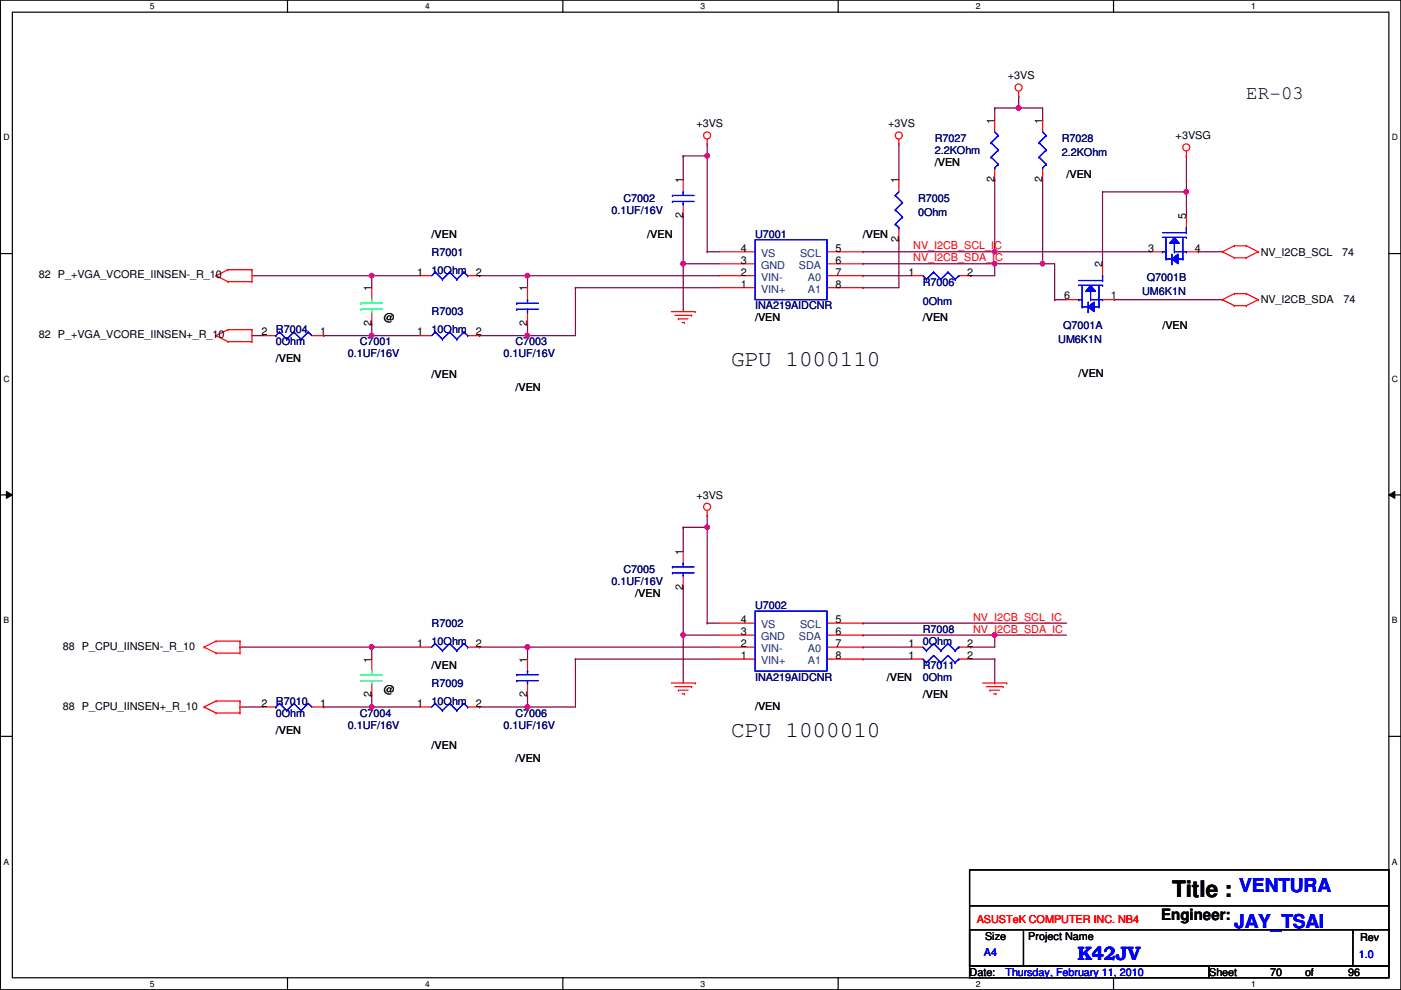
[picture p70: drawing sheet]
<svg xmlns="http://www.w3.org/2000/svg" width="297mm" height="210mm" viewBox="0 0 297 210" stroke-linecap="round" stroke-linejoin="round" font-family="sans-serif">
<defs><g id="words">
<g font-size="4.8">
<text x="155" y="77.6">GPU 1000110</text>
<text x="155" y="156.3">CPU 1000010</text>
<text x="248.5" y="190.2">Title :</text>
</g>
<text font-size="4.1" x="264.2" y="21.1">ER-03</text>
<g font-size="4.1" fill="#00f">
<text x="262.7" y="189.2">VENTURA</text>
<text x="261.7" y="196.8">JAY_TSAI</text>
<text x="228.4" y="203.5">K42JV</text>
</g>
<text font-size="3.3" x="246.2" y="195.2">Engineer:</text>
<g font-size="2.3">
<text x="213.7" y="16.8">+3VS</text>
<text x="147.7" y="27">+3VS</text>
<text x="188.3" y="27">+3VS</text>
<text x="210.9" y="26.2" transform="rotate(-90 210.9 26.2)">1</text>
<text x="221" y="26.2" transform="rotate(-90 221 26.2)">1</text>
<text x="249.3" y="29.5">+3VSG</text>
<text x="198.2" y="35.1">/VEN</text>
<text x="144.8" y="38.9" transform="rotate(-90 144.8 38.9)">1</text>
<text x="190.5" y="38.9" transform="rotate(-90 190.5 38.9)">1</text>
<text x="210.9" y="38.7" transform="rotate(-90 210.9 38.7)">2</text>
<text x="221" y="38.7" transform="rotate(-90 221 38.7)">2</text>
<text x="226.1" y="37.7">/VEN</text>
<text x="144.8" y="46.3" transform="rotate(-90 144.8 46.3)">2</text>
<text x="251.5" y="46.5" transform="rotate(-90 251.5 46.5)">5</text>
<text x="91.5" y="50.4">/VEN</text>
<text x="137.2" y="50.4">/VEN</text>
<text x="157.1" y="53.3">4</text>
<text x="177.1" y="53.3">5</text>
<text x="183" y="50.4">/VEN</text>
<text x="190.5" y="51.4" transform="rotate(-90 190.5 51.4)">2</text>
<text x="243.4" y="53.3">3</text>
<text x="253.3" y="53.3">4</text>
<text x="8.2" y="59">82 P_+VGA_VCORE_IINSEN-_R_10</text>
<text x="88.5" y="58.4">1</text>
<text x="100.9" y="58.4">2</text>
<text x="157.1" y="58.4">2</text>
<text x="157.1" y="55.9">3</text>
<text x="177.1" y="55.9">6</text>
<text x="177.1" y="58.4">7</text>
<text x="192.6" y="58.4">1</text>
<text x="205.1" y="58.4">2</text>
<text x="233.7" y="56.7" transform="rotate(-90 233.7 56.7)">2</text>
<text x="267.3" y="54.2">NV_I2CB_SCL</text>
<text x="284.6" y="54.2">74</text>
<text x="78.8" y="61.8" transform="rotate(-90 78.8 61.8)">1</text>
<text x="111.8" y="61.8" transform="rotate(-90 111.8 61.8)">1</text>
<text x="157.1" y="61">1</text>
<text x="177.1" y="61">8</text>
<text x="225.6" y="63.5">6</text>
<text x="235.5" y="63.5">1</text>
<text x="267.3" y="64.3">NV_I2CB_SDA</text>
<text x="284.8" y="64.3">74</text>
<text x="8.2" y="71.7">82 P_+VGA_VCORE_IINSEN+_R_10</text>
<text x="55.5" y="71.1">2</text>
<text x="67.9" y="71.1">1</text>
<text x="78.8" y="69.1" transform="rotate(-90 78.8 69.1)">2</text>
<text x="81.4" y="68.2">@</text>
<text x="88.5" y="71.1">1</text>
<text x="100.9" y="71.1">2</text>
<text x="111.8" y="69.1" transform="rotate(-90 111.8 69.1)">2</text>
<text x="160.1" y="68.2">/VEN</text>
<text x="195.7" y="68.2">/VEN</text>
<text x="246.5" y="69.7">/VEN</text>
<text x="58.5" y="76.8">/VEN</text>
<text x="91.5" y="80.1">/VEN</text>
<text x="109.3" y="82.9">/VEN</text>
<text x="228.7" y="79.8">/VEN</text>
<text x="147.7" y="105.7">+3VS</text>
<text x="144.8" y="117.6" transform="rotate(-90 144.8 117.6)">1</text>
<text x="144.8" y="125" transform="rotate(-90 144.8 125)">2</text>
<text x="134.7" y="126.6">/VEN</text>
<text x="13.3" y="137.8">88 P_CPU_IINSEN-_R_10</text>
<text x="88.5" y="137.2">1</text>
<text x="100.9" y="137.2">2</text>
<text x="157.1" y="137.2">2</text>
<text x="157.1" y="134.6">3</text>
<text x="157.1" y="132.1">4</text>
<text x="177.1" y="132.1">5</text>
<text x="177.1" y="134.6">6</text>
<text x="177.1" y="137.2">7</text>
<text x="192.6" y="137.2">1</text>
<text x="205.1" y="137.2">2</text>
<text x="78.8" y="140.5" transform="rotate(-90 78.8 140.5)">1</text>
<text x="91.5" y="141.8">/VEN</text>
<text x="111.8" y="140.5" transform="rotate(-90 111.8 140.5)">1</text>
<text x="157.1" y="139.7">1</text>
<text x="177.1" y="139.7">8</text>
<text x="192.6" y="139.7">1</text>
<text x="205.1" y="139.7">2</text>
<text x="55.5" y="149.9">2</text>
<text x="67.9" y="149.9">1</text>
<text x="78.8" y="147.9" transform="rotate(-90 78.8 147.9)">2</text>
<text x="81.4" y="146.9">@</text>
<text x="88.5" y="149.9">1</text>
<text x="100.9" y="149.9">2</text>
<text x="111.8" y="147.9" transform="rotate(-90 111.8 147.9)">2</text>
<text x="188" y="144.4">/VEN</text>
<text x="195.7" y="147.9">/VEN</text>
<text x="13.3" y="150.5">88 P_CPU_IINSEN+_R_10</text>
<text x="58.5" y="155.5">/VEN</text>
<text x="160.1" y="150.5">/VEN</text>
<text x="91.5" y="158.8">/VEN</text>
<text x="109.3" y="161.6">/VEN</text>
<text x="208.9" y="199.2">Size</text>
<text x="218" y="199.2">Project Name</text>
<text x="288.4" y="199.5">Rev</text>
<text x="205.6" y="206.8">Date:</text>
<text x="256.4" y="206.8">Sheet</text>
<text x="269.3" y="206.8">70</text>
<text x="276.7" y="206.8">of</text>
<text x="285.8" y="206.8">96</text>
</g>
<g font-size="2.3" fill="#000080">
<text x="198.2" y="30.1">R7027</text>
<text x="198.2" y="32.6">2.2KOhm</text>
<text x="225.1" y="30.1">R7028</text>
<text x="225.1" y="33.1">2.2KOhm</text>
<text x="129.6" y="45.3">0.1UF/16V</text>
<text x="132.2" y="42.8">C7002</text>
<text x="194.6" y="42.8">R7005</text>
<text x="194.6" y="45.8">0Ohm</text>
<text x="160.1" y="50.4">U7001</text>
<text x="91.5" y="54.2">R7001</text>
<text x="91.5" y="58">10Ohm</text>
<text x="243.2" y="59.5">Q7001B</text>
<text x="160.1" y="65.6">INA219AIDCNR</text>
<text x="195.7" y="60.5">R7006</text>
<text x="195.7" y="64.6">0Ohm</text>
<text x="242.1" y="62.6">UM6K1N</text>
<text x="58.5" y="70.7">R7004</text>
<text x="91.5" y="66.9">R7003</text>
<text x="91.5" y="70.7">10Ohm</text>
<text x="225.4" y="69.7">Q7001A</text>
<text x="58.5" y="73.2">0Ohm</text>
<text x="73.7" y="75.8">0.1UF/16V</text>
<text x="76.3" y="73.2">C7001</text>
<text x="106.8" y="75.8">0.1UF/16V</text>
<text x="109.3" y="73.2">C7003</text>
<text x="224.4" y="72.7">UM6K1N</text>
<text x="129.6" y="124">0.1UF/16V</text>
<text x="132.2" y="121.5">C7005</text>
<text x="160.1" y="129.1">U7002</text>
<text x="91.5" y="132.9">R7002</text>
<text x="91.5" y="136.7">10Ohm</text>
<text x="195.7" y="134.2">R7008</text>
<text x="195.7" y="136.7">0Ohm</text>
<text x="195.7" y="141.8">R7011</text>
<text x="58.5" y="149.4">R7010</text>
<text x="91.5" y="145.6">R7009</text>
<text x="91.5" y="149.4">10Ohm</text>
<text x="160.1" y="144.4">INA219AIDCNR</text>
<text x="195.7" y="144.4">0Ohm</text>
<text x="58.5" y="152">0Ohm</text>
<text x="73.7" y="154.5">0.1UF/16V</text>
<text x="76.3" y="152">C7004</text>
<text x="106.8" y="154.5">0.1UF/16V</text>
<text x="109.3" y="152">C7006</text>
</g>
<g font-size="2.3" fill="#f00">
<text x="193.6" y="52.9">NV_I2CB_SCL_IC</text>
<text x="193.6" y="55.4">NV_I2CB_SDA_IC</text>
<text x="206.3" y="131.6">NV_I2CB_SCL_IC</text>
<text x="206.3" y="134.2">NV_I2CB_SDA_IC</text>
<text x="207.1" y="195.7">ASUSTeK COMPUTER INC. NB4</text>
</g>
<g font-size="2.3" fill="#004080">
<text x="161.4" y="59.5">VIN-</text>
<text x="161.4" y="57">GND</text>
<text x="161.4" y="54.4">VS</text>
<text x="169.4" y="57">SDA</text>
<text x="169.6" y="54.4">SCL</text>
<text x="171.3" y="59.5">A0</text>
<text x="161.4" y="62.1">VIN+</text>
<text x="171.3" y="62.1">A1</text>
<text x="161.4" y="135.7">GND</text>
<text x="161.4" y="133.2">VS</text>
<text x="169.4" y="135.7">SDA</text>
<text x="169.6" y="133.2">SCL</text>
<text x="161.4" y="140.8">VIN+</text>
<text x="161.4" y="138.3">VIN-</text>
<text x="171.3" y="138.3">A0</text>
<text x="171.3" y="140.8">A1</text>
</g>
<g font-size="2.3" fill="#00f">
<text x="208.6" y="202.8">A4</text>
<text x="288.1" y="203">1.0</text>
<text x="213.2" y="206.8">Thursday, February 11, 2010</text>
</g>
<g font-size="1.8">
<text x="31.8" y="1.9">5</text>
<text x="90.1" y="1.9">4</text>
<text x="148.5" y="1.9">3</text>
<text x="206.9" y="1.9">2</text>
<text x="265.3" y="1.9">1</text>
<text x=".7" y="29.8">D</text>
<text x="295.1" y="29.8">D</text>
<text x=".7" y="80.9">C</text>
<text x="295.1" y="80.9">C</text>
<text x=".7" y="132.1">B</text>
<text x="295.1" y="132.1">B</text>
<text x=".7" y="183.3">A</text>
<text x="295.1" y="183.3">A</text>
<text x="31.8" y="209.2">5</text>
<text x="90.1" y="209.2">4</text>
<text x="148.5" y="209.2">3</text>
<text x="206.9" y="209.2">2</text>
<text x="265.3" y="209.2">1</text>
</g>
</g></defs>
<path d="M.1 0h296.9v209.8h-296.9zM2.6 2.6h291.9v204.7h-291.9z" fill="none" stroke="#000" stroke-width=".25"/>
<g fill="#fff">
<path d="M31.8 .3h1v2h-1z"/>
<path d="M31.8 207.6h1v1.9h-1z"/>
</g>
<path d="M61 0v2.6M61 207.3v2.5" fill="none" stroke="#000" stroke-width=".25"/>
<g fill="#fff">
<path d="M90.1 .3h1v2h-1z"/>
<path d="M90.1 207.6h1v1.9h-1z"/>
</g>
<path d="M119.3 0v2.6M119.3 207.3v2.5" fill="none" stroke="#000" stroke-width=".25"/>
<g fill="#fff">
<path d="M148.5 .3h1v2h-1z"/>
<path d="M148.5 207.6h1v1.9h-1z"/>
</g>
<path d="M177.7 0v2.6M177.7 207.3v2.5" fill="none" stroke="#000" stroke-width=".25"/>
<g fill="#fff">
<path d="M206.9 .3h1v2h-1z"/>
<path d="M206.9 207.6h1v1.9h-1z"/>
</g>
<path d="M236.1 0v2.6M236.1 207.3v2.5" fill="none" stroke="#000" stroke-width=".25"/>
<g fill="#fff">
<path d="M265.3 .3h.9v2h-.9z"/>
<path d="M265.3 207.6h.9v1.9h-.9z"/>
<path d="M.7 28.2h1.3v1.9h-1.3z"/>
<path d="M295.1 28.2h1.3v1.9h-1.3z"/>
<path d="M.7 79.3h1.3v2h-1.3z"/>
<path d="M295.1 79.3h1.3v2h-1.3z"/>
</g>
<path d="M.1 53.8h2.5M294.5 53.8h2.5" fill="none" stroke="#000" stroke-width=".25"/>
<g fill="#fff">
<path d="M.7 130.5h1.2v2h-1.2z"/>
<path d="M295.1 130.5h1.2v2h-1.2z"/>
</g>
<path d="M.1 104.9h2.5M294.5 104.9h2.5" fill="none" stroke="#000" stroke-width=".25"/>
<path d="M1.4 104.2l1.2 .7-1.2 .8zM294.5 104.9l1.2-.7v1.5z" fill="#000"/>
<path d="M1.4 104.2l1.2 .7-1.2 .8zM294.5 104.9l1.2-.7v1.5z" fill="none" stroke="#000" stroke-width=".21"/>
<g fill="#fff">
<path d="M.7 181.7h1.2v2h-1.2z"/>
<path d="M295.1 181.7h1.2v2h-1.2z"/>
</g>
<path d="M.1 156.1h2.5M294.5 156.1h2.5" fill="none" stroke="#000" stroke-width=".25"/>
<path d="M149.9 33.1h.1M149.9 33.1v20.3" fill="none" stroke="#800040" stroke-width=".25"/>
<circle cx="149.9" cy="33" r=".49" fill="#f0f"/>
<circle cx="149.9" cy="33" r=".49" fill="none" stroke="#f0f" stroke-width=".25"/>
<path d="M144.9 33.1h.1M144.9 33.1v5M144.9 55.9h.1M144.9 55.9v10.2M149.9 53.4h.1M149.9 53.4h2.6" fill="none" stroke="#800040" stroke-width=".25"/>
<circle cx="144.8" cy="55.9" r=".49" fill="#f0f"/>
<circle cx="144.8" cy="55.9" r=".49" fill="none" stroke="#f0f" stroke-width=".25"/>
<g fill="none" stroke="#800040" stroke-width=".25">
<path d="M144.9 33.1h.1M149.9 30.5h.1M149.9 30.5v2.6h-5M78.8 58.5h.1M78.8 58.5h10.2M78.8 58.5v2.5M101.7 58.5h.1M101.7 58.5h10.1M111.8 58.5h.1M111.8 58.5v2.5M144.9 55.9h.1M144.9 45.8h.1"/>
<path d="M144.9 55.9h7.6M144.9 45.8v10.1M78.8 68.6h.1M78.8 71.2h.1M78.8 68.6v2.6M78.8 71.2h10.2"/>
</g>
<circle cx="78.8" cy="71.1" r=".49" fill="#f0f"/>
<circle cx="78.8" cy="71.1" r=".49" fill="none" stroke="#f0f" stroke-width=".25"/>
<path d="M111.8 58.5h.1M111.8 58.5h40.7M101.7 71.2h.1M111.8 68.6h.1M111.8 68.6v2.6h-10.1" fill="none" stroke="#800040" stroke-width=".25"/>
<circle cx="111.8" cy="58.4" r=".49" fill="#f0f"/>
<circle cx="111.8" cy="58.4" r=".49" fill="none" stroke="#f0f" stroke-width=".25"/>
<path d="M111.8 71.2h.1M122 61h.1M122 61h30.5M122 61v10.2h-10.2" fill="none" stroke="#800040" stroke-width=".25"/>
<circle cx="111.8" cy="71.1" r=".49" fill="#f0f"/>
<circle cx="111.8" cy="71.1" r=".49" fill="none" stroke="#f0f" stroke-width=".25"/>
<path d="M210.9 53.4h.1M210.9 53.4h33" fill="none" stroke="#800040" stroke-width=".25"/>
<circle cx="210.9" cy="53.4" r=".49" fill="#f0f"/>
<circle cx="210.9" cy="53.4" r=".49" fill="none" stroke="#f0f" stroke-width=".25"/>
<g fill="none" stroke="#800040" stroke-width=".25">
<path d="M190.6 30.5h.1M190.6 30.5v7.6M183 58.5h.1M183 55.9h.1M183 55.9h27.9M183 58.5h10.1M190.6 50.8h.1M190.6 50.8v10.2h-7.6M205.8 58.5h.1M210.9 55.9h.1M210.9 55.9v2.6h-5.1M221.1 55.9h.1"/>
<path d="M221.1 55.9h2.5M68.7 71.2h.1M68.7 71.2h10.1M183 61h.1M149.9 111.8h.1M149.9 111.8v20.3M183 137.2h.1M183 137.2h10.1M101.7 149.9h.1M111.8 147.4h.1M111.8 147.4v2.5h-10.1"/>
</g>
<circle cx="149.9" cy="111.8" r=".49" fill="#f0f"/>
<circle cx="149.9" cy="111.8" r=".49" fill="none" stroke="#f0f" stroke-width=".25"/>
<path d="M111.8 137.2h.1M111.8 137.2h40.7M149.9 132.1h.1M149.9 132.1h2.6M205.8 137.2h.1M210.9 134.7h.1M210.9 134.7v2.5h-5.1" fill="none" stroke="#800040" stroke-width=".25"/>
<circle cx="111.8" cy="137.2" r=".49" fill="#f0f"/>
<circle cx="111.8" cy="137.2" r=".49" fill="none" stroke="#f0f" stroke-width=".25"/>
<g fill="none" stroke="#800040" stroke-width=".25">
<path d="M144.9 111.8h.1M144.9 111.8v5.1M149.9 109.3h.1M149.9 109.3v2.5h-5M78.8 137.2h.1M78.8 137.2h10.2M78.8 137.2v2.5M101.7 137.2h.1M101.7 137.2h10.1M111.8 137.2h.1M111.8 137.2v2.5M122 139.7h.1"/>
<path d="M122 139.7h30.5M144.9 134.7h.1M144.9 134.7v10.1M183 132.1h.1M183 132.1h43.1"/>
</g>
<circle cx="144.8" cy="134.6" r=".49" fill="#f0f"/>
<circle cx="144.8" cy="134.6" r=".49" fill="none" stroke="#f0f" stroke-width=".25"/>
<path d="M122 139.7h.1M122 139.7v10.2h-10.2M183 139.7h.1M183 139.7h10.1M111.8 149.9h.1" fill="none" stroke="#800040" stroke-width=".25"/>
<circle cx="111.8" cy="149.9" r=".49" fill="#f0f"/>
<circle cx="111.8" cy="149.9" r=".49" fill="none" stroke="#f0f" stroke-width=".25"/>
<path d="M78.8 147.4h.1M78.8 149.9h.1M78.8 147.4v2.5M78.8 149.9h10.2" fill="none" stroke="#800040" stroke-width=".25"/>
<circle cx="78.8" cy="149.9" r=".49" fill="#f0f"/>
<circle cx="78.8" cy="149.9" r=".49" fill="none" stroke="#f0f" stroke-width=".25"/>
<path d="M210.9 134.7h.1M210.9 134.7h15.2" fill="none" stroke="#800040" stroke-width=".25"/>
<circle cx="210.9" cy="134.6" r=".49" fill="#f0f"/>
<circle cx="210.9" cy="134.6" r=".49" fill="none" stroke="#f0f" stroke-width=".25"/>
<g fill="none" stroke="#800040" stroke-width=".25">
<path d="M251.5 33.1h.1M251.5 33.1v7.6h-17.7M223.6 55.9v7.6M233.8 40.7h.1M254.1 53.4h.1M254.1 53.4h5.1M223.6 63.5h.1M223.6 63.5h2.5M236.3 63.5h.1M236.3 63.5h22.9M144.9 134.7h.1M144.9 124.5h.1"/>
<path d="M144.9 134.7h7.6M144.9 124.5v10.2M183 134.7h.1M183 134.7h27.9M205.8 139.7h5.1M210.9 139.7h.1M210.9 139.7v5.1M68.7 149.9h.1M68.7 149.9h10.1M210.9 144.8h.1"/>
</g>
<circle cx="251.5" cy="40.7" r=".49" fill="#f0f"/>
<circle cx="251.5" cy="40.7" r=".49" fill="none" stroke="#f0f" stroke-width=".25"/>
<path d="M53.4 58.5h.1M53.4 58.5h25.4M233.8 40.7h.1M233.8 40.7v15.2M251.5 40.7h.1M251.5 40.7v5.1M53.4 71.2h.1M53.4 71.2h2.6" fill="none" stroke="#800040" stroke-width=".25"/>
<circle cx="78.8" cy="58.4" r=".49" fill="#f0f"/>
<circle cx="78.8" cy="58.4" r=".49" fill="none" stroke="#f0f" stroke-width=".25"/>
<path d="M50.9 137.2h.1M50.9 137.2h27.9" fill="none" stroke="#800040" stroke-width=".25"/>
<circle cx="78.8" cy="137.2" r=".49" fill="#f0f"/>
<circle cx="78.8" cy="137.2" r=".49" fill="none" stroke="#f0f" stroke-width=".25"/>
<path d="M210.9 22.9h.1M216 20.4h.1M216 20.4v2.5h-5.1M50.9 149.9h.1M50.9 149.9h5.1" fill="none" stroke="#800040" stroke-width=".25"/>
<circle cx="216" cy="22.9" r=".49" fill="#f0f"/>
<circle cx="216" cy="22.9" r=".49" fill="none" stroke="#f0f" stroke-width=".25"/>
<path d="M210.9 22.9h.1M210.9 38.1h.1M210.9 22.9v2.5M210.9 38.1v15.3h-27.9M216 22.9h.1M216 22.9h5.1v2.5M221.1 25.4h.1M221.1 38.1v17.8M183 53.4h.1M221.1 55.9h.1" fill="none" stroke="#800040" stroke-width=".25"/>
<circle cx="221" cy="55.9" r=".49" fill="#f0f"/>
<circle cx="221" cy="55.9" r=".49" fill="none" stroke="#f0f" stroke-width=".25"/>
<path d="M210.9 55.9h.1M210.9 55.9h10.2" fill="none" stroke="#800040" stroke-width=".25"/>
<circle cx="210.9" cy="55.9" r=".49" fill="#f0f"/>
<circle cx="210.9" cy="55.9" r=".49" fill="none" stroke="#f0f" stroke-width=".25"/>
<g fill="none" stroke="#f00" stroke-width=".25">
<path d="M216 19.3v1.1M149.9 30.5h.1M149.9 29.5v1M190.6 30.5h.1M190.6 29.5v1M216 20.4h.1M251.5 33.1h.1M251.5 32v1.1M45.8 58.5h.1M45.8 58.5l2.5 1.2M48.3 59.7h.1M48.3 57.2h.1"/>
<path d="M48.3 59.7h5.1M48.3 57.2l-2.5 1.3M48.3 57.2h5.1M53.4 57.2h.1M53.4 59.7h.1M53.4 57.2v2.5M233.8 55.9v2.6M259.2 53.4h.1M259.2 53.4l2.5 1.3M261.7 52.1h.1M261.7 54.7h.1M261.7 52.1l-2.5 1.3"/>
<path d="M261.7 52.1h2.5M261.7 54.7h2.5M264.2 52.1h.1M264.2 54.7h.1M264.2 52.1l2.6 1.3M266.8 53.4h.1M266.8 53.4l-2.6 1.3M45.8 71.2h.1M45.8 71.2l2.5 1.2M48.3 72.4h.1M48.3 69.9h.1M48.3 72.4h5.1"/>
<path d="M48.3 69.9l-2.5 1.3M48.3 69.9h5.1M53.4 69.9h.1M53.4 72.4h.1M53.4 69.9v2.5M142.3 66.1h5.1M143.1 66.8h3.5M143.8 67.6h.1M143.8 67.6h2.1M144.6 68.4h.5M145.1 68.4h.1M146.6 66.8h.1"/>
<path d="M147.4 66.1h.1M226.1 63.5h2.6M233.8 63.5h2.5M259.2 63.5h.1M259.2 63.5l2.5 1.3M261.7 62.3h.1M261.7 64.8h.1M261.7 62.3l-2.5 1.2M261.7 62.3h2.5M261.7 64.8h2.5M264.2 62.3h.1M264.2 64.8h.1"/>
<path d="M264.2 62.3l2.6 1.2M266.8 63.5h.1M266.8 63.5l-2.6 1.3M149.9 109.3h.1M149.9 108.2v1.1M43.3 137.2h.1M43.3 137.2l2.5 1.3M45.8 138.5h.1M45.8 135.9h.1M45.8 138.5h5.1M45.8 135.9l-2.5 1.3M45.8 135.9h5.1"/>
<path d="M50.9 135.9h.1M50.9 138.5h.1M50.9 135.9v2.6M43.3 149.9h.1M43.3 149.9l2.5 1.3M45.8 151.2h.1M45.8 148.6h.1M45.8 151.2h5.1M45.8 148.6l-2.5 1.3M45.8 148.6h5.1M50.9 148.6h.1M50.9 151.2h.1"/>
<path d="M50.9 148.6v2.6M142.3 144.8h5.1M143.1 145.6h3.5M143.8 146.3h.1M143.8 146.3h2.1M144.6 147.1h.5M145.1 147.1h.1M146.6 145.6h.1M147.4 144.8h.1M208.4 144.8h5M209.1 145.6h3.6M209.9 146.3h.1"/>
<path d="M209.9 146.3h2M210.6 147.1h.6M211.2 147.1h.1M212.7 145.6h.1M213.4 144.8h.1"/>
<circle cx="216" cy="18.6" r=".75"/>
<circle cx="149.9" cy="28.7" r=".75"/>
<circle cx="190.6" cy="28.7" r=".75"/>
<circle cx="251.5" cy="31.3" r=".75"/>
<circle cx="149.9" cy="107.5" r=".75"/>
</g>
<path d="M205.6 184.4h88.9v20.4h-88.9zM205.6 197.1h11.4v7.7h-11.4zM205.6 192.1h88.9M217.3 197.1h69.5M286.8 197.1h7.7v7.7h-7.7zM286.8 197.1h.1M294.5 192.1h.1M205.6 204.8h50.8v2.5h-50.8zM256.4 204.8h38.1v2.5h-38.1z" fill="none" stroke="#000" stroke-width=".25"/>
<path d="M228.7 59.5h5.1M233.8 59.5h.1M233.8 58.5h.1M233.8 58.5v1M228.7 60.5h5.1M233.8 60.5h.1" fill="none" stroke="#00f" stroke-width=".25"/>
<path d="M231.2 60.5l1 1.3h-2z" fill-rule="evenodd" fill="#00f"/>
<path d="M228.7 63.5h.1M228.7 63.5h.7M229.4 63.5h.1M229.4 60.5v3M231.2 60.5l1 1.3h-2zM231.2 63.5h.1M231.2 61.8v1.7M231.2 63.5h2.6M233 63.5h.1M233 60.5v3M233.8 63.5h.1" fill="none" stroke="#00f" stroke-width=".25"/>
<path d="M230.7 65.1l1.3-1v2z" fill-rule="evenodd" fill="#00f"/>
<g fill="none" stroke="#00f" stroke-width=".25">
<path d="M228.7 59.5h5.1M233.8 59.5h.1M233.8 58.5h.1M233.8 58.5v1M228.7 60.5h5.1M229.4 65.1h.1M229.4 65.1h1.3M229.4 63.5v1.6M230.7 65.1l1.3-1v2zM230.7 65.1h.1M230.7 66.1h.1M230.7 64.1v2"/>
<path d="M232 65.1h.1M232 65.1h1M233 65.1h.1M233 63.5v1.6M233.8 60.5h.1"/>
</g>
<path d="M231.2 60.5l1 1.3h-2z" fill-rule="evenodd" fill="#00f"/>
<path d="M228.7 63.5h.1M228.7 63.5h.7M229.4 63.5h.1M229.4 60.5v3M231.2 60.5l1 1.3h-2zM231.2 63.5h.1M231.2 61.8v1.7M231.2 63.5h2.6M233 63.5h.1M233 60.5v3M233.8 63.5h.1" fill="none" stroke="#00f" stroke-width=".25"/>
<path d="M230.7 65.1l1.3-1v2z" fill-rule="evenodd" fill="#00f"/>
<g fill="none" stroke="#00f" stroke-width=".25">
<path d="M246.5 50.3h5M246.5 49.3h5M251.5 50.3h.1M251.5 49.3h.1M251.5 48.3h.1M251.5 48.3v1M229.4 65.1h.1M229.4 65.1h1.3M229.4 63.5v1.6M230.7 65.1l1.3-1v2zM230.7 65.1h.1M230.7 66.1h.1"/>
<path d="M230.7 64.1v2M232 65.1h.1M232 65.1h1M233 65.1h.1M233 63.5v1.6M195.7 139.7l.7 .8M195.7 137.2l.7 .8M196.4 138h.1M197.9 139h.1M197.9 136.4h.1M197.9 139l-1.5 1.5M197.9 139l1.6 1.5"/>
<path d="M197.9 136.4l-1.5 1.6M197.9 136.4l1.6 1.6M199.5 138h.1M201 139h.1M201 136.4h.1M201 139l-1.5 1.5M201 139l1.5 1.5M201 136.4l-1.5 1.6M201 136.4l1.5 1.6M202.5 138h.1M203.3 139.7h.1M203.3 137.2h.1"/>
<path d="M203.3 139.7l-.8 .8M203.3 137.2l-.8 .8M196.4 140.5h.1M199.5 140.5h.1M202.5 140.5h.1"/>
</g>
<path d="M243.9 53.4h2.6M251.5 45.8v2.5M251.5 53.4h2.6M193.1 139.7h2.6M193.1 137.2h2.6M203.3 139.7h2.5M203.3 137.2h2.5" fill="none" stroke="#f00" stroke-width=".25"/>
<path d="M249 50.3l1 1.3h-2z" fill-rule="evenodd" fill="#00f"/>
<path d="M246.5 53.4h.1M246.5 53.4h.7M247.2 53.4h.1M247.2 50.3v3.1M249 50.3l1 1.3h-2zM249 53.4h.1M249 51.6v1.8M249 53.4h2.5M250.8 53.4h.1M250.8 50.3v3.1M251.5 53.4h.1" fill="none" stroke="#00f" stroke-width=".25"/>
<path d="M248.5 54.9l1.3-1v2z" fill-rule="evenodd" fill="#00f"/>
<g fill="none" stroke="#00f" stroke-width=".25">
<path d="M246.5 50.3h5M246.5 49.3h5M247.2 54.9h.1M247.2 54.9h1.3M247.2 53.4v1.5M248.5 54.9l1.3-1v2zM248.5 54.9h.1M248.5 55.9h.1M248.5 53.9v2M249.8 54.9h.1M249.8 54.9h1M250.8 54.9h.1"/>
<path d="M250.8 53.4v1.5M251.5 50.3h.1M251.5 49.3h.1M251.5 48.3h.1M251.5 48.3v1"/>
</g>
<path d="M249 50.3l1 1.3h-2z" fill-rule="evenodd" fill="#00f"/>
<path d="M246.5 53.4h.1M246.5 53.4h.7M247.2 53.4h.1M247.2 50.3v3.1M249 50.3l1 1.3h-2zM249 53.4h.1M249 51.6v1.8M249 53.4h2.5M250.8 53.4h.1M250.8 50.3v3.1M251.5 53.4h.1" fill="none" stroke="#00f" stroke-width=".25"/>
<path d="M248.5 54.9l1.3-1v2z" fill-rule="evenodd" fill="#00f"/>
<g fill="none" stroke="#00f" stroke-width=".25">
<path d="M210.1 33.3h.1M210.1 30.3h.1M210.1 33.3l1.6 1.5M210.1 30.3l1.6 1.5M210.9 35.6h.1M210.9 28l.8 .7M211.7 34.8h.1M211.7 28.7h.1M211.7 31.8h.1M211.7 34.8l-.8 .8M211.7 31.8l-1.6 1.5M211.7 28.7l-1.6 1.6"/>
<path d="M220.3 33.3h.1M220.3 30.3h.1M220.3 33.3l1.5 1.5M220.3 30.3l1.5 1.5M221.1 35.6h.1M221.1 28l.7 .7M221.8 34.8h.1M221.8 28.7h.1M221.8 31.8h.1M221.8 34.8l-.7 .8M221.8 31.8l-1.5 1.5M221.8 28.7l-1.5 1.6"/>
<path d="M92.3 57.7h.1M92.3 57.7l1.5 1.5M92.3 57.7l-.8 .8M93.8 59.2h.1M95.3 57.7h.1M95.3 57.7l1.6 1.5M95.3 57.7l-1.5 1.5M96.9 59.2h.1M98.4 57.7h.1M98.4 57.7l.7 .8M98.4 57.7l-1.5 1.5M99.1 58.5h.1"/>
<path d="M142.6 41.4h.1M142.6 42.7h.1M142.6 41.4h4.5M142.6 42.7h4.5M144.9 40.7h.1M144.9 43.2h.1M144.9 40.7v.7M144.9 42.7v.5M160.1 50.8h15.2v12.7h-15.2zM189.8 47.5h.1M189.8 41.4h.1M189.8 44.5h.1"/>
<path d="M189.8 47.5l.8 .8M189.8 44.5l1.5 1.5M189.8 41.4l1.5 1.6M190.6 48.3h.1M190.6 40.7l-.8 .7M191.3 46h.1M191.3 43h.1M191.3 46l-1.5 1.5M191.3 43l-1.5 1.5M195.7 58.5l.7 .7M196.4 59.2h.1M197.9 57.7h.1"/>
<path d="M197.9 57.7l-1.5 1.5M197.9 57.7l1.6 1.5M199.5 59.2h.1M201 57.7h.1M201 57.7l-1.5 1.5M201 57.7l1.5 1.5M202.5 59.2h.1M203.3 58.5h.1M203.3 58.5l-.8 .7M247.2 54.9h.1M247.2 54.9h1.3M247.2 53.4v1.5"/>
<path d="M248.5 54.9l1.3-1v2zM248.5 54.9h.1M248.5 55.9h.1M248.5 53.9v2M249.8 54.9h.1M249.8 54.9h1M250.8 54.9h.1M250.8 53.4v1.5M58.5 71.2h.1M59.3 70.4h.1M59.3 70.4l-.8 .8M59.3 70.4l1.5 1.5"/>
<path d="M60.8 71.9h.1M62.3 70.4h.1M62.3 70.4l-1.5 1.5M62.3 70.4l1.5 1.5M63.8 71.9h.1M65.4 70.4h.1M65.4 70.4l-1.6 1.5M65.4 70.4l.7 .8M92.3 70.4h.1M92.3 70.4l1.5 1.5M92.3 70.4l-.8 .8M93.8 71.9h.1"/>
<path d="M95.3 70.4h.1M95.3 70.4l1.6 1.5M95.3 70.4l-1.5 1.5M96.9 71.9h.1M98.4 70.4h.1M98.4 70.4l.7 .8M98.4 70.4l-1.5 1.5M99.1 71.2h.1M109.6 64.3h.1M109.6 65.6h.1M109.6 64.3h4.5M109.6 65.6h4.5"/>
<path d="M111.8 63.5h.1M111.8 66.1h.1M111.8 63.5v.8M111.8 65.6v.5M144.9 119.4h.1M144.9 119.4v.8M92.3 136.4h.1M92.3 136.4l1.5 1.6M92.3 136.4l-.8 .8M93.8 138h.1M95.3 136.4h.1M95.3 136.4l1.6 1.6"/>
<path d="M95.3 136.4l-1.5 1.6M96.9 138h.1M98.4 136.4h.1M98.4 136.4l.7 .8M98.4 136.4l-1.5 1.6M99.1 137.2h.1M142.6 120.2h.1M142.6 121.5h.1M142.6 120.2h4.5M142.6 121.5h4.5M144.9 122h.1M144.9 121.5v.5"/>
<path d="M160.1 129.6h15.2v12.7h-15.2zM58.5 149.9h.1M59.3 149.1h.1M59.3 149.1l-.8 .8M59.3 149.1l1.5 1.6M60.8 150.7h.1M62.3 149.1h.1M62.3 149.1l-1.5 1.6M62.3 149.1l1.5 1.6M63.8 150.7h.1M65.4 149.1h.1M65.4 149.1l-1.6 1.6"/>
<path d="M65.4 149.1l.7 .8M92.3 149.1h.1M92.3 149.1l1.5 1.6M92.3 149.1l-.8 .8M93.8 150.7h.1M95.3 149.1h.1M95.3 149.1l1.6 1.6M95.3 149.1l-1.5 1.6M96.9 150.7h.1M98.4 149.1h.1M98.4 149.1l.7 .8M98.4 149.1l-1.5 1.6"/>
<path d="M99.1 149.9h.1M109.6 143h.1M109.6 144.3h.1M109.6 143h4.5M109.6 144.3h4.5M111.8 142.3h.1M111.8 144.8h.1M111.8 142.3v.7M111.8 144.3v.5"/>
</g>
<g fill="none" stroke="#f00" stroke-width=".25">
<path d="M144.9 38.1v2.6M190.6 38.1v2.6M210.9 25.4v2.6M210.9 35.6v2.5M221.1 25.4v2.6M221.1 35.6v2.5M89 58.5h2.5M99.1 58.5h2.6M144.9 43.2v2.6M152.5 58.5h7.6M152.5 55.9h7.6M152.5 53.4h7.6"/>
<path d="M175.3 58.5h7.7M175.3 55.9h7.7M175.3 53.4h7.7M190.6 48.3v2.5M193.1 58.5h2.6M203.3 58.5h2.5M56 71.2h2.5M66.1 71.2h2.6M78.8 61v2.5M78.8 66.1v2.5M89 71.2h2.5M99.1 71.2h2.6"/>
<path d="M111.8 61v2.5M111.8 66.1v2.5M152.5 61h7.6M175.3 61h7.7M144.9 116.9v2.5M78.8 139.7v2.6M89 137.2h2.5M99.1 137.2h2.6M111.8 139.7v2.6M144.9 122v2.5M152.5 139.7h7.6M152.5 137.2h7.6"/>
<path d="M152.5 134.7h7.6M152.5 132.1h7.6M175.3 139.7h7.7M175.3 137.2h7.7M175.3 134.7h7.7M175.3 132.1h7.7M56 149.9h2.5M66.1 149.9h2.6M78.8 144.8v2.6M89 149.9h2.5M99.1 149.9h2.6M111.8 144.8v2.6"/>
</g>
<g fill="none" stroke="#00ff80" stroke-width=".25">
<path d="M76.5 64.3h.1M76.5 65.6h.1M76.5 64.3h4.6M76.5 65.6h4.6M78.8 63.5h.1M78.8 66.1h.1M78.8 63.5v.8M78.8 65.6v.5M76.5 143h.1M76.5 144.3h.1M76.5 143h4.6M76.5 144.3h4.6"/>
<path d="M78.8 142.3h.1M78.8 144.8h.1M78.8 142.3v.7M78.8 144.3v.5"/>
</g>
<circle cx="149.9" cy="33" r=".49" fill="#f0f"/>
<circle cx="149.9" cy="33" r=".49" fill="none" stroke="#f0f" stroke-width=".25"/>
<circle cx="144.8" cy="55.9" r=".49" fill="#f0f"/>
<circle cx="144.8" cy="55.9" r=".49" fill="none" stroke="#f0f" stroke-width=".25"/>
<circle cx="78.8" cy="71.1" r=".49" fill="#f0f"/>
<circle cx="78.8" cy="71.1" r=".49" fill="none" stroke="#f0f" stroke-width=".25"/>
<circle cx="111.8" cy="58.4" r=".49" fill="#f0f"/>
<circle cx="111.8" cy="58.4" r=".49" fill="none" stroke="#f0f" stroke-width=".25"/>
<circle cx="111.8" cy="71.1" r=".49" fill="#f0f"/>
<circle cx="111.8" cy="71.1" r=".49" fill="none" stroke="#f0f" stroke-width=".25"/>
<circle cx="210.9" cy="53.4" r=".49" fill="#f0f"/>
<circle cx="210.9" cy="53.4" r=".49" fill="none" stroke="#f0f" stroke-width=".25"/>
<circle cx="149.9" cy="111.8" r=".49" fill="#f0f"/>
<circle cx="149.9" cy="111.8" r=".49" fill="none" stroke="#f0f" stroke-width=".25"/>
<circle cx="111.8" cy="137.2" r=".49" fill="#f0f"/>
<circle cx="111.8" cy="137.2" r=".49" fill="none" stroke="#f0f" stroke-width=".25"/>
<circle cx="144.8" cy="134.6" r=".49" fill="#f0f"/>
<circle cx="144.8" cy="134.6" r=".49" fill="none" stroke="#f0f" stroke-width=".25"/>
<circle cx="111.8" cy="149.9" r=".49" fill="#f0f"/>
<circle cx="111.8" cy="149.9" r=".49" fill="none" stroke="#f0f" stroke-width=".25"/>
<circle cx="78.8" cy="149.9" r=".49" fill="#f0f"/>
<circle cx="78.8" cy="149.9" r=".49" fill="none" stroke="#f0f" stroke-width=".25"/>
<circle cx="210.9" cy="134.6" r=".49" fill="#f0f"/>
<circle cx="210.9" cy="134.6" r=".49" fill="none" stroke="#f0f" stroke-width=".25"/>
<circle cx="251.5" cy="40.7" r=".49" fill="#f0f"/>
<circle cx="251.5" cy="40.7" r=".49" fill="none" stroke="#f0f" stroke-width=".25"/>
<circle cx="78.8" cy="58.4" r=".49" fill="#f0f"/>
<circle cx="78.8" cy="58.4" r=".49" fill="none" stroke="#f0f" stroke-width=".25"/>
<circle cx="78.8" cy="137.2" r=".49" fill="#f0f"/>
<circle cx="78.8" cy="137.2" r=".49" fill="none" stroke="#f0f" stroke-width=".25"/>
<circle cx="216" cy="22.9" r=".49" fill="#f0f"/>
<circle cx="216" cy="22.9" r=".49" fill="none" stroke="#f0f" stroke-width=".25"/>
<circle cx="221" cy="55.9" r=".49" fill="#f0f"/>
<circle cx="221" cy="55.9" r=".49" fill="none" stroke="#f0f" stroke-width=".25"/>
<circle cx="210.9" cy="55.9" r=".49" fill="#f0f"/>
<circle cx="210.9" cy="55.9" r=".49" fill="none" stroke="#f0f" stroke-width=".25"/>
<use href="#words"/>
</svg>
